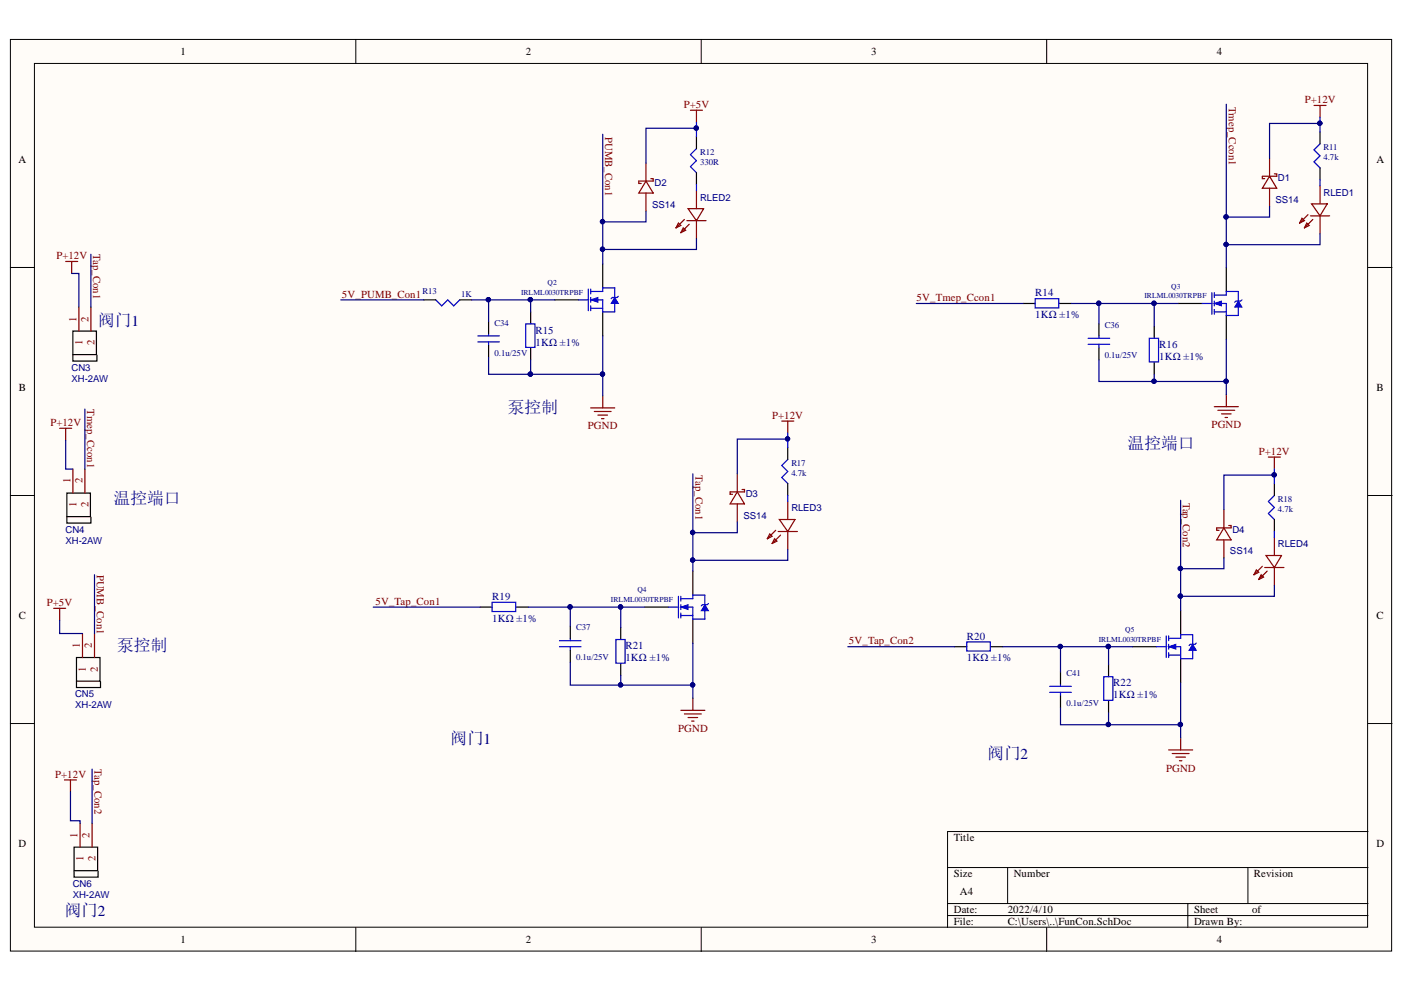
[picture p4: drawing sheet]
<svg xmlns="http://www.w3.org/2000/svg" width="297mm" height="210mm" viewBox="0 0 297 210" stroke-linecap="round" stroke-linejoin="round" font-family="sans-serif">
<defs><g id="words">
<g font-size="3.6" fill="#000080">
<text x="20.7" y="68.9">阀门1</text>
<text x="107.4" y="87.4">泵控制</text>
<text x="238.6" y="95">温控端口</text>
<text x="24" y="106.7">温控端口</text>
<text x="24.8" y="137.7">泵控制</text>
<text x="95.3" y="157.5">阀门1</text>
<text x="208.9" y="160.5">阀门2</text>
<text x="13.6" y="193.8">阀门2</text>
</g>
<g font-size="2.3">
<text x="38.2" y="11.7">1</text>
<text x="111.2" y="11.7">2</text>
<text x="184.3" y="11.7">3</text>
<text x="257.4" y="11.7">4</text>
<text x="3.9" y="34.5">A</text>
<text x="291.2" y="34.5">A</text>
<text x="4" y="82.8">B</text>
<text x="291.2" y="82.8">B</text>
<text x="4" y="131">C</text>
<text x="291.2" y="131">C</text>
<text x="3.9" y="179.3">D</text>
<text x="201.8" y="178">Title</text>
<text x="291.2" y="179.3">D</text>
<text x="201.8" y="185.6">Size</text>
<text x="214.5" y="185.6">Number</text>
<text x="265.3" y="185.6">Revision</text>
<text x="203" y="189.4">A4</text>
<text x="201.8" y="193.2">Date:</text>
<text x="201.8" y="195.8">File:</text>
<text x="213.2" y="193.2">2022/4/10</text>
<text x="213.2" y="195.8">C:\Users\..\FunCon.SchDoc</text>
<text x="252.6" y="193.2">Sheet</text>
<text x="252.6" y="195.8">Drawn By:</text>
<text x="264.9" y="193.2">of</text>
<text x="38.2" y="199.6">1</text>
<text x="111.2" y="199.6">2</text>
<text x="184.3" y="199.6">3</text>
<text x="257.4" y="199.6">4</text>
</g>
<g font-size="2.3" fill="#800000">
<text x="144.7" y="22.8">P+5V</text>
<text x="260" y="22.6" transform="rotate(90 260 22.6)">Tmep_Ccon1</text>
<text x="276" y="21.8">P+12V</text>
<text x="128" y="28.9" transform="rotate(90 128 28.9)">PUMB_Con1</text>
<text x="19.7" y="53.8" transform="rotate(90 19.7 53.8)">Tap_Con1</text>
<text x="11.9" y="54.9">P+12V</text>
<text x="72.3" y="63">5V_PUMB_Con1</text>
<text x="193.9" y="63.7">5V_Tmep_Ccon1</text>
<text x="18.4" y="86.6" transform="rotate(90 18.4 86.6)">Tmep_Ccon1</text>
<text x="163.4" y="88.6">P+12V</text>
<text x="10.7" y="90.1">P+12V</text>
<text x="124.4" y="90.9">PGND</text>
<text x="256.3" y="90.6">PGND</text>
<text x="147.1" y="100.5" transform="rotate(90 147.1 100.5)">Tap_Con1</text>
<text x="266.3" y="96.2">P+12V</text>
<text x="250.2" y="106.3" transform="rotate(90 250.2 106.3)">Tap_Con2</text>
<text x="20.5" y="121.6" transform="rotate(90 20.5 121.6)">PUMB_Con1</text>
<text x="9.9" y="128.2">P+5V</text>
<text x="79.4" y="128">5V_Tap_Con1</text>
<text x="179.6" y="136.3">5V_Tap_Con2</text>
<text x="143.5" y="154.9">PGND</text>
<text x="11.7" y="164.6">P+12V</text>
<text x="20" y="162.7" transform="rotate(90 20 162.7)">Tap_Con2</text>
<text x="246.7" y="163.3">PGND</text>
</g>
<g font-size="2.3" fill="#000080">
<text x="219" y="62.7">R14</text>
<text x="113.3" y="70.6">R15</text>
<text x="219" y="67.3">1KΩ ±1%</text>
<text x="113.3" y="73.1">1KΩ ±1%</text>
<text x="245.3" y="73.6">R16</text>
<text x="245.3" y="76.2">1KΩ ±1%</text>
<text x="104.1" y="127">R19</text>
<text x="104.1" y="131.5">1KΩ ±1%</text>
<text x="132.3" y="137.4">R21</text>
<text x="204.6" y="135.3">R20</text>
<text x="132.3" y="139.9">1KΩ ±1%</text>
<text x="204.6" y="139.9">1KΩ ±1%</text>
<text x="235.5" y="145.2">R22</text>
<text x="235.5" y="147.8">1KΩ ±1%</text>
</g>
<g font-size="2.3" fill="#800">
<text x="16.2" y="68" transform="rotate(-90 16.2 68)">1</text>
<text x="18.7" y="68" transform="rotate(-90 18.7 68)">2</text>
<text x="17.4" y="72.9" transform="rotate(-90 17.4 72.9)">1</text>
<text x="20" y="72.9" transform="rotate(-90 20 72.9)">2</text>
<text x="14.9" y="102.3" transform="rotate(-90 14.9 102.3)">1</text>
<text x="16.2" y="107.3" transform="rotate(-90 16.2 107.3)">1</text>
<text x="17.4" y="102.3" transform="rotate(-90 17.4 102.3)">2</text>
<text x="18.7" y="107.3" transform="rotate(-90 18.7 107.3)">2</text>
<text x="16.9" y="137.1" transform="rotate(-90 16.9 137.1)">1</text>
<text x="19.5" y="137.1" transform="rotate(-90 19.5 137.1)">2</text>
<text x="18.2" y="142.1" transform="rotate(-90 18.2 142.1)">1</text>
<text x="20.7" y="142.1" transform="rotate(-90 20.7 142.1)">2</text>
<text x="16.4" y="177.3" transform="rotate(-90 16.4 177.3)">1</text>
<text x="19" y="177.3" transform="rotate(-90 19 177.3)">2</text>
<text x="17.7" y="182.2" transform="rotate(-90 17.7 182.2)">1</text>
<text x="20.2" y="182.2" transform="rotate(-90 20.2 182.2)">2</text>
</g>
<g font-size="2" fill="#000080">
<text x="138.5" y="39.4">D2</text>
<text x="270.4" y="38.4">D1</text>
<text x="280" y="41.4">RLED1</text>
<text x="138" y="44">SS14</text>
<text x="148.1" y="42.4">RLED2</text>
<text x="269.9" y="42.9">SS14</text>
<text x="15.1" y="78.5">CN3</text>
<text x="15.1" y="80.8">XH-2AW</text>
<text x="157.8" y="105.2">D3</text>
<text x="13.9" y="112.8">CN4</text>
<text x="157.3" y="109.7">SS14</text>
<text x="167.4" y="108.2">RLED3</text>
<text x="260.7" y="112.8">D4</text>
<text x="13.9" y="115">XH-2AW</text>
<text x="260.2" y="117.3">SS14</text>
<text x="270.4" y="115.8">RLED4</text>
<text x="15.9" y="147.6">CN5</text>
<text x="15.9" y="149.9">XH-2AW</text>
<text x="15.4" y="187.7">CN6</text>
<text x="15.4" y="190">XH-2AW</text>
</g>
<g font-size="1.9" fill="#000080">
<text x="148.1" y="32.8">R12</text>
<text x="148.1" y="34.9">330R</text>
<text x="280" y="31.8">R11</text>
<text x="280" y="33.9">4.7k</text>
<text x="89.4" y="62.3">R13</text>
<text x="97.5" y="62.8">1K</text>
<text x="104.6" y="68.9">C34</text>
<text x="233.7" y="69.4">C36</text>
<text x="104.6" y="75.2">0.1u/25V</text>
<text x="233.7" y="75.7">0.1u/25V</text>
<text x="167.4" y="98.6">R17</text>
<text x="167.4" y="100.7">4.7k</text>
<text x="270.4" y="106.3">R18</text>
<text x="270.4" y="108.3">4.7k</text>
<text x="121.9" y="133.4">C37</text>
<text x="121.9" y="139.7">0.1u/25V</text>
<text x="225.6" y="143">C41</text>
<text x="225.6" y="149.4">0.1u/25V</text>
</g>
<g font-size="1.6" fill="#000080">
<text x="110.2" y="62.4">IRLML0030TRPBF</text>
<text x="115.8" y="60.4">Q2</text>
<text x="242.1" y="63.1">IRLML0030TRPBF</text>
<text x="247.8" y="61.1">Q3</text>
<text x="134.9" y="125.4">Q4</text>
<text x="129.3" y="127.4">IRLML0030TRPBF</text>
<text x="232.5" y="135.8">IRLML0030TRPBF</text>
<text x="238.1" y="133.7">Q5</text>
</g>
</g></defs>
<g fill="#fffcf8" stroke="#000" stroke-width=".21">
<path d="M2.2 8.3h292.2v192.9h-292.2z"/>
<path d="M7.3 13.4h282v182.8h-282z"/>
</g>
<g fill="none" stroke="#000" stroke-width=".21">
<path d="M75.3 8.3v5.1M148.4 8.3v5.1M221.4 8.3v5.1M2.2 56.6h5.1M289.4 56.6h5.1M2.2 104.8h5.1M289.4 104.8h5.1M2.2 153.1h5.1M289.4 153.1h5.1M289.4 176h-88.9v20.3M75.3 196.3v5M148.4 196.3v5"/>
<path d="M200.5 183.6h88.9M200.5 191.2h88.9M200.5 193.7h88.9M213.2 183.6v7.6M221.4 196.3v5M251.3 191.2v5.1M264 183.6v7.6"/>
</g>
<g fill="none" stroke="#800000" stroke-width=".25">
<path d="M146.1 23.3h2.5M147.3 23.3v2.6M278 22.3h2.5M279.3 22.3v2.6M13.9 55.3h2.5M15.2 55.3v2.6M12.6 90.6h2.6M13.9 90.6v2.6M125 86.3h5.1M125.7 87.1h3.6M126.5 87.8h2M127.3 88.6h.5"/>
<path d="M127.5 83.8v2.5M165.4 89.1h2.5M166.7 89.1v2.5M256.9 86.1h5.1M257.7 86.8h3.5M258.4 87.6h2.1M259.2 88.3h.5M259.4 83.5v2.6M268.3 96.7h2.6M269.6 96.7v2.6M11.4 128.7h2.5M12.6 128.7v2.6"/>
<path d="M13.6 165h2.6M14.9 165v2.6"/>
</g>
<g fill="none" stroke="#800" stroke-width=".25">
<path d="M136.7 38.3l1.5 2.6h-3.1zM136.7 34.5v3.8M137.7 37.8h.5v.5h-3.1v.5h.6M268.6 37.3l1.5 2.5h-3zM268.6 33.5v3.8M268.6 39.8v3.8M269.6 36.8h.5v.5h-3v.5h.5M279.3 39.3v3.8M136.7 40.9v3.8M143.5 47.2l.5 .5-1 .5zM144.5 48.2l.6 .5-1.1 .5zM144.8 46.4l-1.8 1.8"/>
<path d="M145.3 46.7h4.1M145.6 44.2h3.3l-1.6 2.5zM145.8 47.5l-1.8 1.7M147.3 40.3v3.9M147.3 46.7v3.8M275.5 46.2l.5 .5-1 .5zM276.5 47.2l.5 .5-1 .5zM276.7 45.4l-1.7 1.8M277.2 45.7h4.1M277.5 43.1h3.3l-1.5 2.6zM277.7 46.4l-1.7 1.8M279.3 45.7v3.8"/>
<path d="M156 104.1l1.5 2.5h-3zM156 100.3v3.8M156 106.6v3.8M157 103.6h.5v.5h-3v.5h.5M162.9 113l.5 .5-1.1 .5zM163.9 114l.5 .5-1 .5zM164.1 112.2l-1.8 1.8M164.6 112.5h4.1M164.9 109.9h3.3l-1.5 2.6zM165.1 113.2l-1.7 1.8M166.7 106.1v3.8M166.7 112.5v3.8"/>
<path d="M258.9 111.7l1.6 2.5h-3.1zM258.9 107.9v3.8M258.9 114.2v3.9M260 111.2h.5v.5h-3.1v.5h.5M267.1 119.8l-1.8 1.8M267.8 117.5h3.3l-1.5 2.6zM269.6 113.7v3.8M265.8 120.6l.5 .5-1 .5zM266.8 121.6l.5 .5-1 .5zM267.6 120.1h4M268.1 120.8l-1.8 1.8M269.6 120.1v3.8"/>
</g>
<path d="M147.3 31.5l-1.2 1.2 1.2 1.3-1.2 1.3 1.2 1.2M279.3 30.4l-1.3 1.3 1.3 1.3-1.3 1.2 1.3 1.3M122.4 63.5h2.1M124.5 61.2v4.5M125 61.7h2.5M125 63.5h2.5v2.5M125 65.2h2.5M125 61.2v1M125 62.9v1.1M125 64.7v1M166.7 97.2l-1.3 1.3 1.3 1.3-1.3 1.2 1.3 1.3M269.6 104.8l-1.3 1.3 1.3 1.3-1.3 1.3 1.3 1.2" fill="none" stroke="#00f" stroke-width=".25"/>
<path d="M147.3 28.9v2.6M147.3 36.5v2.6M279.3 27.9v2.5M279.3 35.5v2.6M127.5 55.8v5.1M117.3 63.5h5.1M127.5 66v5.1M166.7 94.7v2.5M166.7 102.3v2.5M269.6 102.3v2.5M269.6 109.9v2.6" fill="none" stroke="#000" stroke-width=".25"/>
<path d="M125 63.5l1.5-.6v1.1z" fill="#00f"/>
<path d="M125 63.5l1.5-.6v1.1z" fill="none" stroke="#00f" stroke-width=".21"/>
<path d="M127.5 61.7v-.8h2.6v2M130.1 64.2v1.8h-2.6" fill="none" stroke="#00f" stroke-width=".25"/>
<path d="M130.1 62.9l.7 1.3h-1.5z" fill="#00f"/>
<path d="M130.1 62.9l.7 1.3h-1.5z" fill="none" stroke="#00f" stroke-width=".21"/>
<path d="M92.2 63.5l1.3 1.2 1.2-1.2 1.3 1.2 1.3-1.2M130.8 62.7l-.2 .2h-1l-.3 .3M254.4 64.2h2M256.4 61.9v4.6M256.9 62.4h2.5M256.9 64.2h2.5v2.6M256.9 66h2.5M256.9 61.9v1M256.9 63.7v1M256.9 65.5v1" fill="none" stroke="#00f" stroke-width=".25"/>
<path d="M259.4 56.6v5.1M89.6 63.5h2.6M97.3 63.5h2.5M249.3 64.2h5.1M259.4 66.8v5" fill="none" stroke="#000" stroke-width=".25"/>
<path d="M256.9 64.2l1.5-.5v1z" fill="#00f"/>
<path d="M256.9 64.2l1.5-.5v1z" fill="none" stroke="#00f" stroke-width=".21"/>
<path d="M259.4 62.4v-.7h2.6v2M262 65v1.8h-2.6" fill="none" stroke="#00f" stroke-width=".25"/>
<path d="M262 63.7l.7 1.3h-1.5z" fill="#00f"/>
<path d="M262 63.7l.7 1.3h-1.5z" fill="none" stroke="#00f" stroke-width=".21"/>
<path d="M219 63.2h5v2h-5zM243.2 71.6h1.9v5h-1.9zM262.7 63.5l-.2 .2h-1l-.3 .3M141.5 128.5h2M143.5 126.2v4.5M144 126.7h2.6M144 128.5h2.6v2.5M144 130.2h2.6M144 126.2v1M144 128v1M144 129.7v1" fill="none" stroke="#00f" stroke-width=".25"/>
<path d="M216.5 64.2h2.5M224.1 64.2h2.6M244.2 69v2.6M244.2 76.7v2.5M136.4 128.5h5.1M146.6 120.8v5.1M146.6 131v5.1" fill="none" stroke="#000" stroke-width=".25"/>
<path d="M144 150.3h5.1M144.8 151.1h3.6M145.6 151.8h2M146.3 152.6h.5M146.6 147.8v2.5" fill="none" stroke="#800000" stroke-width=".25"/>
<path d="M144 128.5l1.6-.5v1z" fill="#00f"/>
<path d="M144 128.5l1.6-.5v1z" fill="none" stroke="#00f" stroke-width=".21"/>
<path d="M146.6 126.7v-.8h2.5v2.1M149.1 129.2v1.8h-2.5" fill="none" stroke="#00f" stroke-width=".25"/>
<path d="M149.1 128l.8 1.2h-1.5z" fill="#00f"/>
<path d="M149.1 128l.8 1.2h-1.5z" fill="none" stroke="#00f" stroke-width=".21"/>
<path d="M104.1 127.4h5v2h-5zM130.3 135.3h1.9v5h-1.9zM149.9 127.7l-.3 .3h-1l-.2 .2M244.7 136.8h2M246.7 134.6v4.5M247.2 135.1h2.6M247.2 136.8h2.6v2.6M247.2 138.6h2.6M247.2 134.6v1M247.2 136.3v1.1M247.2 138.1v1" fill="none" stroke="#00f" stroke-width=".25"/>
<path d="M101.6 128.5h2.5M109.2 128.5h2.6M131.3 132.8v2.5M239.6 136.8h5.1M249.8 129.2v5.1M249.8 139.4v5.1M131.3 140.4v2.5" fill="none" stroke="#000" stroke-width=".25"/>
<path d="M247.2 158.7h5.1M248 159.4h3.6M249.8 156.1v2.6M248.8 160.2h2M249.5 161h.5" fill="none" stroke="#800000" stroke-width=".25"/>
<path d="M247.2 136.8l1.6-.5v1.1z" fill="#00f"/>
<path d="M247.2 136.8l1.6-.5v1.1z" fill="none" stroke="#00f" stroke-width=".21"/>
<path d="M249.8 135.1v-.8h2.5v2M252.3 137.6v1.8h-2.5" fill="none" stroke="#00f" stroke-width=".25"/>
<path d="M252.3 136.3l.8 1.3h-1.5z" fill="#00f"/>
<path d="M252.3 136.3l.8 1.3h-1.5z" fill="none" stroke="#00f" stroke-width=".21"/>
<g fill="none" stroke="#00f" stroke-width=".25">
<path d="M147.3 25.9v3M147.3 39.1v1.2M279.3 24.9v3M279.3 38.1v1.2M101.1 72.3h4.6M101.1 71.1h4.6M103.4 70.6v.5M103.4 72.3v.8M111.2 68.5h2v5h-2zM230.2 72.8h4.6M230.2 71.6h4.6M232.5 71.1v.5"/>
<path d="M232.5 72.8v.8M166.7 91.6v3.1M269.6 99.3v3M166.7 104.8v1.3M269.6 112.5v1.2M118.4 136.8h4.5M118.4 135.6h4.5M120.7 135.1v.5M120.7 136.8v.8M204.5 135.8h5v2h-5zM253.1 136.1l-.3 .2h-1l-.2 .3M222.1 146.5h4.6"/>
<path d="M222.1 145.2h4.6M224.4 144.7v.5M224.4 146.5v.8M233.5 143.2h1.9v5h-1.9z"/>
</g>
<g fill="none" stroke="#000" stroke-width=".25">
<path d="M15.4 70.1h5v4.9h-5zM15.4 75.1v1.3h5.1v-1.3M103.4 68v2.6M103.4 73.1v2.5M112.3 66v2.5M112.3 73.6v2.6M232.5 68.5v2.6M232.5 73.6v2.6M14.1 104.3h5v5h-5zM14.1 109.4v1.3h5.1v-1.3M16.2 139.1h5v5h-5zM120.7 132.5v2.6"/>
<path d="M120.7 137.6v2.5M202 136.8h2.5M209.6 136.8h2.6M16.2 144.2v1.3h5.1v-1.3M224.4 142.2v2.5M224.4 147.3v2.5M234.5 140.7v2.5M234.5 148.3v2.5M15.7 179.3h5v4.9h-5zM15.7 184.3v1.3h5.1v-1.3"/>
</g>
<path d="M16.7 65v5.1M19.2 65v5.1M15.4 99.3v5M18 99.3v5M17.5 134.1v5M20 134.1v5M16.9 174.2v5.1M19.5 174.2v5.1" fill="none" stroke="#800" stroke-width=".25"/>
<g fill="none" stroke="#000080" stroke-width=".25">
<path d="M127.5 28.4v27.4M147.3 27.1h-10.6v7.4M259.4 22.1v34.5M279.3 26.1h-10.7v7.4M15.2 57.9h1.5v7.1M19.2 53.8v11.2M136.7 44.7v2.2h-9.2M147.3 50.5v2.3h-19.8M268.6 43.6v2.3h-9.2M279.3 49.5v2.3h-19.9M72.1 63.5h17.5M99.8 63.5h17.5"/>
<path d="M103.4 75.6v3.6h24.1M103.4 63.5v4.5M112.3 63.5v2.5M112.3 76.2v3M127.5 71.1v12.7M193.9 64.2h22.6M226.7 64.2h22.6M232.5 76.2v4.5h11.7M232.5 64.2v4.3M244.2 79.2v1.5h15.2v2.8M244.2 64.2v4.8M259.4 71.8v8.9"/>
<path d="M13.9 93.2v6.1h1.5M18 86.6v12.7M166.7 92.9h-10.7v7.4M146.6 100.3v20.5M156 110.4v2.3h-9.4M166.7 116.3v2.3h-20.1M249.8 105.9v23.3M258.9 118.1v2.2h-9.1M269.6 100.5h-10.7v7.4M12.6 131.3v2.8h4.9M20 121.6v12.5M79 128.5h22.6"/>
<path d="M111.8 128.5h8.9M131.3 128.5h-10.6v4M136.4 128.5h-5.1v4.3M146.6 136.1v8.9M179.4 136.8h22.6M212.2 136.8h12.2v5.4M224.4 136.8h15.2M234.5 136.8v3.9M269.6 123.9v2.3h-19.8M120.7 140.1v4.9h10.6M131.3 142.9v2.1h15.3v2.8M224.4 149.8v3.6h10.1"/>
<path d="M234.5 150.8v2.6h15.3v2.7M249.8 144.5v8.9M14.9 167.6v6.1h2v.5M19.5 162.7v11.5"/>
</g>
<g fill="#000080" stroke="#000080" stroke-width=".21">
<circle cx="146.5" cy="118.5" r=".46"/>
<circle cx="146.5" cy="112.7" r=".46"/>
<circle cx="166.6" cy="92.9" r=".46"/>
<circle cx="249.7" cy="126.1" r=".46"/>
<circle cx="249.7" cy="120.3" r=".46"/>
<circle cx="269.6" cy="100.5" r=".46"/>
<circle cx="259.4" cy="51.7" r=".46"/>
<circle cx="259.4" cy="45.9" r=".46"/>
<circle cx="279.2" cy="26.1" r=".46"/>
<circle cx="127.5" cy="52.7" r=".46"/>
<circle cx="127.5" cy="46.9" r=".46"/>
<circle cx="147.3" cy="27.1" r=".46"/>
<circle cx="127.5" cy="79.2" r=".46"/>
<circle cx="244.1" cy="64.2" r=".46"/>
<circle cx="259.4" cy="80.7" r=".46"/>
<circle cx="146.5" cy="144.9" r=".46"/>
<circle cx="234.5" cy="136.8" r=".46"/>
<circle cx="249.7" cy="153.3" r=".46"/>
<circle cx="131.3" cy="144.9" r=".46"/>
<circle cx="232.4" cy="64.2" r=".46"/>
<circle cx="244.1" cy="80.7" r=".46"/>
<circle cx="234.5" cy="153.3" r=".46"/>
<circle cx="112.2" cy="63.4" r=".46"/>
<circle cx="103.3" cy="63.4" r=".46"/>
<circle cx="112.2" cy="79.2" r=".47"/>
<circle cx="131.3" cy="128.4" r=".46"/>
<circle cx="120.6" cy="128.4" r=".46"/>
<circle cx="224.3" cy="136.8" r=".46"/>
</g>
<use href="#words"/>
</svg>
